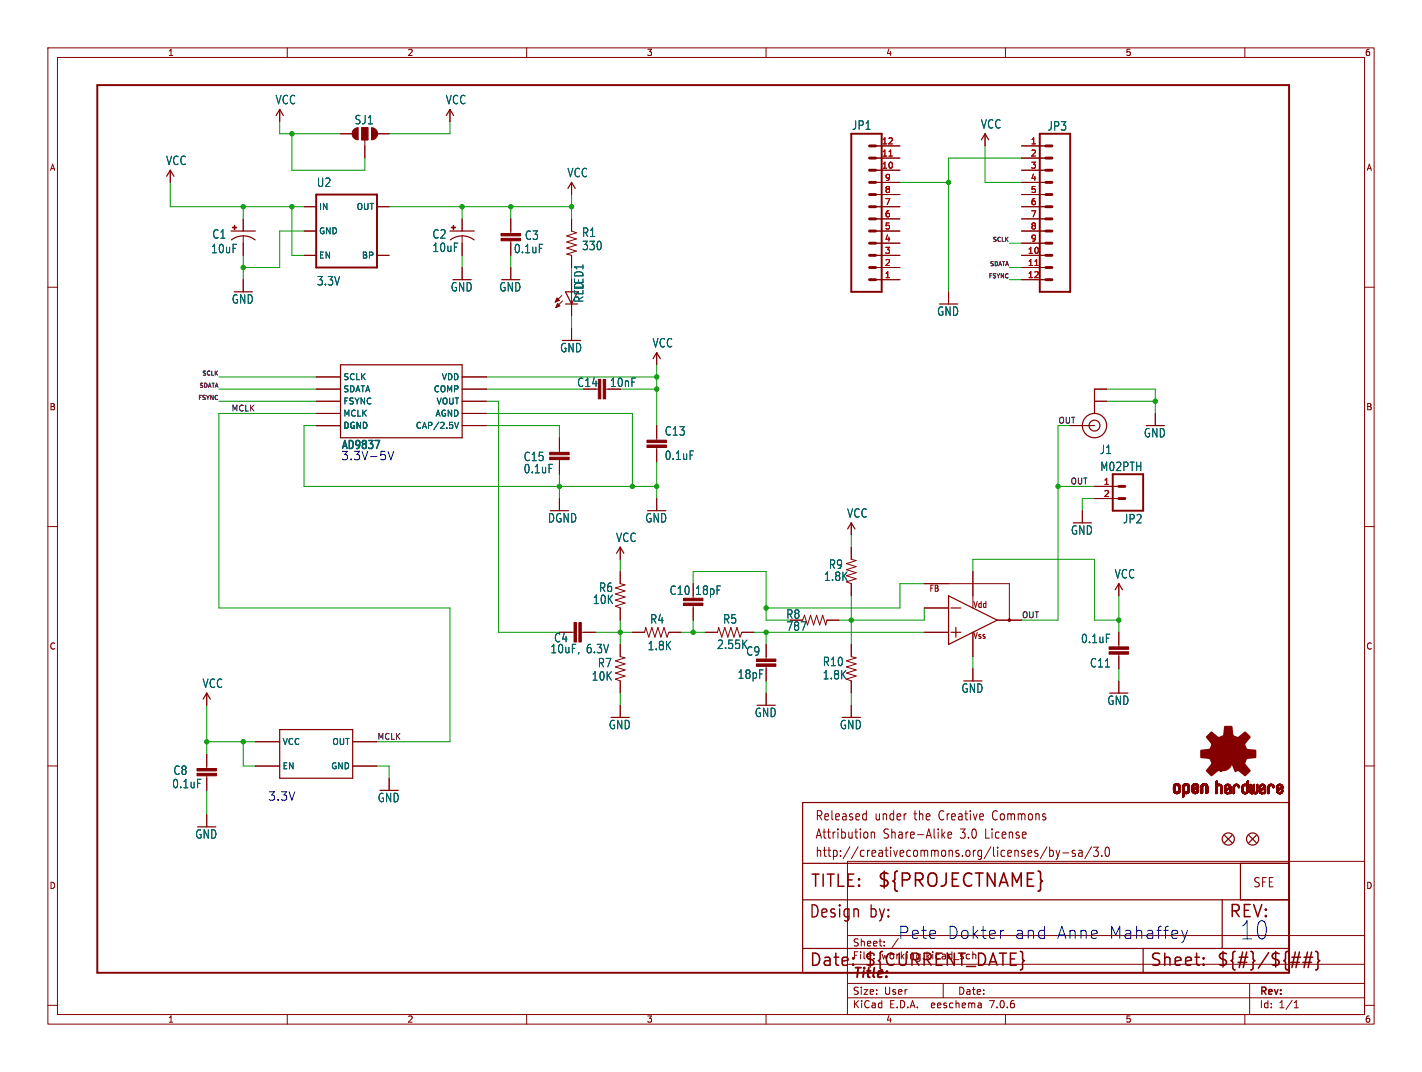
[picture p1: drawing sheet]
<svg xmlns="http://www.w3.org/2000/svg" width="297mm" height="224mm" viewBox="0 0 297 224" stroke-linecap="round" stroke-linejoin="round" font-family="sans-serif">
<defs><g id="words">
<text font-size="5.3" fill="#0000c2" x="258.8" y="196.6">10</text>
<text font-size="3.8" fill="#840000" x="183.1" y="185.7">${PROJECTNAME}</text>
<g font-size="3.5" fill="#840000">
<text x="169.2" y="185.7">TITLE:</text>
<text x="168.9" y="192.1">Design</text>
<text x="181.6" y="192.1">by:</text>
<text x="256.5" y="192.1">REV:</text>
<text x="168.9" y="202.2">Date:</text>
<text x="180.3" y="202.2">${CURRENT_DATE}</text>
<text x="240" y="202.2">Sheet:</text>
<text x="254" y="202.2">${#}/${##}</text>
</g>
<g font-size="3.5" fill="#0000c2">
<text x="187.5" y="196.3">Pete</text>
<text x="197.7" y="196.3">Dokter</text>
<text x="211.7" y="196.3">and</text>
<text x="220.4" y="196.3">Anne</text>
<text x="231.3" y="196.3">Mahaffey</text>
</g>
<text font-size="2.8" fill="#840000" x="178" y="204.8">Title:</text>
<g font-size="2.7" fill="#840000">
<text x="170.2" y="171.7">Released</text>
<text x="182.7" y="171.7">under</text>
<text x="191.1" y="171.7">the</text>
<text x="196.5" y="171.7">Creative</text>
<text x="208" y="171.7">Commons</text>
<text x="170.2" y="175.5">Attribution</text>
<text x="170.2" y="179.3">http://creativecommons.org/licenses/by-sa/3.0</text>
<text x="184.5" y="175.5">Share-Alike</text>
<text x="200.8" y="175.5">3.0</text>
<text x="206.2" y="175.5">License</text>
<text x="261.6" y="185.6">SFE</text>
</g>
<g font-size="2.5" fill="#006464">
<text x="57.5" y="22">VCC</text>
<text x="93" y="22">VCC</text>
<text x="74" y="26.2">SJ1</text>
<text x="177.9" y="27.3">JP1</text>
<text x="204.8" y="27.1">VCC</text>
<text x="218.7" y="27.5">JP3</text>
<text x="34.6" y="34.7">VCC</text>
<text x="66.1" y="39.3">U2</text>
<text x="118.4" y="37.2">VCC</text>
<text x="44" y="53.1">10uF</text>
<text x="44.3" y="50.1">C1</text>
<text x="90.2" y="50.1">C2</text>
<text x="90.2" y="52.8">10uF</text>
<text x="109.5" y="50.3">C3</text>
<text x="121.5" y="49.7">R1</text>
<text x="121.5" y="52.5">330</text>
<text x="66.1" y="59.8">3.3V</text>
<text x="48.3" y="63.6">GND</text>
<text x="94" y="61.1">GND</text>
<text x="104.2" y="61.1">GND</text>
<text x="122.1" y="63.3" transform="rotate(-90 122.1 63.3)">RED</text>
<text x="122.1" y="60.7" transform="rotate(-90 122.1 60.7)">LED1</text>
<text x="195.6" y="66.2">GND</text>
<text x="116.9" y="73.8">GND</text>
<text x="136.2" y="72.8">VCC</text>
<text x="138.7" y="91.2">C13</text>
<text x="229.6" y="95.1">J1</text>
<text x="238.8" y="91.6">GND</text>
<text x="109.3" y="96.5">C15</text>
<text x="109.3" y="99.1">0.1uF</text>
<text x="138.7" y="96.3">0.1uF</text>
<text x="229.7" y="98.6">M02PTH</text>
<text x="114.4" y="109.4">DGND</text>
<text x="128.6" y="113.4">VCC</text>
<text x="134.7" y="109.4">GND</text>
<text x="176.8" y="108.3">VCC</text>
<text x="223.6" y="111.9">GND</text>
<text x="234.4" y="109.5">JP2</text>
<text x="173" y="119">R9</text>
<text x="125" y="123.9">R6</text>
<text x="139.8" y="124.5">C10</text>
<text x="172" y="121.6">1.8K</text>
<text x="232.7" y="121">VCC</text>
<text x="123.8" y="126.4">10K</text>
<text x="135.7" y="130.5">R4</text>
<text x="150.9" y="130.5">R5</text>
<text x="164.1" y="129.5">R8</text>
<text x="114.9" y="136.7">10uF,</text>
<text x="115.6" y="134.4">C4</text>
<text x="122.4" y="136.7">6.3V</text>
<text x="135.2" y="136">1.8K</text>
<text x="149.7" y="135.8">2.55K</text>
<text x="155.8" y="137.2">C9</text>
<text x="225.7" y="134.6">0.1uF</text>
<text x="42.2" y="143.9">VCC</text>
<text x="123.5" y="142.4">10K</text>
<text x="124.8" y="139.6">R7</text>
<text x="154" y="142">18pF</text>
<text x="171.8" y="142.1">1.8K</text>
<text x="171.8" y="139.4">R10</text>
<text x="227.6" y="139.6">C11</text>
<text x="200.7" y="144.9">GND</text>
<text x="231.2" y="147.5">GND</text>
<text x="127.1" y="152.5">GND</text>
<text x="157.5" y="150">GND</text>
<text x="175.3" y="152.5">GND</text>
<text x="35.9" y="164.9">0.1uF</text>
<text x="36.1" y="162.1">C8</text>
<text x="78.8" y="167.8">GND</text>
<text x="40.7" y="175.4">GND</text>
</g>
<g font-size="2.5" fill="#840000">
<text x="107.2" y="53.1">0.1uF</text>
<text x="120.5" y="81">C14</text>
<text x="127.3" y="81">10nF</text>
<text x="145.1" y="124.5">18pF</text>
<text x="164.1" y="132">787</text>
</g>
<g font-size="2.5" fill="#0000c2">
<text x="71.1" y="96.3">3.3V-5V</text>
<text x="55.9" y="167.4">3.3V</text>
</g>
<text font-size="2.3" fill="#006464" x="71.1" y="94.2">AD9837</text>
<g font-size="2.1" fill="#840000">
<text x="178" y="197.9">Sheet:</text>
<text x="178" y="200.6">File:</text>
<text x="184.1" y="200.6">working.kicad_sch</text>
<text x="178" y="208">Size:</text>
<text x="184.7" y="208">User</text>
<text x="200" y="208">Date:</text>
<text x="263" y="208.2">Rev:</text>
<text x="178" y="210.8">KiCad</text>
<text x="185.7" y="210.8">E.D.A.</text>
<text x="194.6" y="210.8">eeschema</text>
<text x="207" y="210.8">7.0.6</text>
<text x="263" y="210.8">Id:</text>
<text x="267.1" y="210.8">1/1</text>
</g>
<g font-size="1.8" fill="#840000">
<text x="35" y="11.9">1</text>
<text x="85" y="11.9">2</text>
<text x="135" y="11.9">3</text>
<text x="185" y="11.9">4</text>
<text x="235" y="11.9">5</text>
<text x="285" y="11.9">6</text>
<text x="10.3" y="35.9">A</text>
<text x="285.3" y="35.9">A</text>
<text x="10.3" y="85.9">B</text>
<text x="285.3" y="85.9">B</text>
<text x="194" y="123.8">FB</text>
<text x="203.2" y="127.2">Vdd</text>
<text x="10.3" y="135.9">C</text>
<text x="203.2" y="133.6">Vss</text>
<text x="285.3" y="135.9">C</text>
<text x="10.3" y="185.9">D</text>
<text x="285.3" y="185.9">D</text>
<text x="35" y="213.8">1</text>
<text x="85" y="213.8">2</text>
<text x="135" y="213.8">3</text>
<text x="185" y="213.8">4</text>
<text x="235" y="213.8">5</text>
<text x="285" y="213.8">6</text>
</g>
<g font-size="1.8" fill="#a90000">
<text x="184.1" y="35.3">10</text>
<text x="184.1" y="32.8">11</text>
<text x="184.1" y="30.2">12</text>
<text x="215.2" y="30.2">1</text>
<text x="215.2" y="32.8">2</text>
<text x="215.2" y="35.3">3</text>
<text x="184.7" y="40.4">8</text>
<text x="184.7" y="37.8">9</text>
<text x="215.2" y="37.8">4</text>
<text x="215.2" y="40.4">5</text>
<text x="184.7" y="45.5">6</text>
<text x="184.7" y="42.9">7</text>
<text x="215.2" y="42.9">6</text>
<text x="215.2" y="45.5">7</text>
<text x="184.7" y="53.1">3</text>
<text x="184.7" y="50.5">4</text>
<text x="184.7" y="48">5</text>
<text x="214.6" y="53.1">10</text>
<text x="215.2" y="48">8</text>
<text x="215.2" y="50.5">9</text>
<text x="184.7" y="58.2">1</text>
<text x="184.7" y="55.6">2</text>
<text x="214.6" y="55.6">11</text>
<text x="214.6" y="58.2">12</text>
<text x="230.4" y="101.3">1</text>
<text x="230.4" y="103.9">2</text>
</g>
<g font-size="1.8" fill="#006464">
<text x="66.5" y="44">IN</text>
<text x="74.4" y="44">OUT</text>
<text x="66.5" y="49.1">GND</text>
<text x="66.5" y="54.2">EN</text>
<text x="75.5" y="54.2">BP</text>
<text x="71.6" y="82.1">SDATA</text>
<text x="71.6" y="79.6">SCLK</text>
<text x="90.5" y="82.1">COMP</text>
<text x="92.2" y="79.6">VDD</text>
<text x="71.6" y="89.8">DGND</text>
<text x="71.6" y="87.2">MCLK</text>
<text x="71.6" y="84.7">FSYNC</text>
<text x="86.7" y="89.8">CAP/2.5V</text>
<text x="90.8" y="87.2">AGND</text>
<text x="91.1" y="84.7">VOUT</text>
<text x="58.9" y="155.8">VCC</text>
<text x="69.3" y="155.8">OUT</text>
<text x="58.9" y="160.9">EN</text>
<text x="69.1" y="160.9">GND</text>
</g>
<g font-size="1.7" fill="#0f0f0f">
<text x="48.3" y="86">MCLK</text>
<text x="223.5" y="101.3">OUT</text>
<text x="213.4" y="129.2">OUT</text>
<text x="78.7" y="154.6">MCLK</text>
</g>
<text font-size="1.7" fill="#009600" x="221" y="88.6">OUT</text>
<g font-size="1.2" fill="#0f0f0f">
<text x="207.2" y="50.6">SCLK</text>
<text x="206.3" y="58.2">FSYNC</text>
<text x="206.6" y="55.6">SDATA</text>
<text x="41.2" y="83.6">FSYNC</text>
<text x="41.5" y="81">SDATA</text>
<text x="42.1" y="78.5">SCLK</text>
</g>
</g></defs>
<g fill="none" stroke="#840000" stroke-width=".21">
<path d="M10 10h277v203.9h-277zM12 12h273v199.9h-273zM60 10v2M110 10v2M160 10v2M210 10v2M260 10v2M35.6 35.6v2.5M58.4 22.9v2.5M71.1 27.9h2.6M75.6 26.7v2.5h1.2v-2.5M76.2 29.2v3.8"/>
<path d="M78.7 27.9h2.6M94 22.9v2.5M119.4 38.1v2.5M182.9 35.6h5.1M182.9 33h5.1M182.9 30.5h5.1M182.9 38.1h5.1M205.7 27.9v2.6M213.4 35.6h5M213.4 33h5M213.4 30.5h5M213.4 38.1h5"/>
<path d="M10 60h2M50.8 45.7v2.6M50.8 49.3v4M50.8 58.4v2.6M63.5 43.2h2.5M63.5 48.3h2.5M63.5 53.3h2.5M78.7 43.2h2.6M78.7 53.3h2.6M96.5 45.7v2.6M96.5 49.3v4M96.5 55.9v2.5"/>
<path d="M106.7 45.7v3.1M106.7 50.3v.5M106.7 55.9v2.5M119.4 45.7v2.6l1 .3-2 .7 2 .6-2 .6 2 .7-2 .6 2 .7-2 .6 1 .2v2.6M119.4 58.4v7.6M182.9 43.2h5.1M182.9 48.3h5.1M182.9 53.3h5.1M182.9 58.4h5.1M182.9 55.9h5.1M182.9 50.8h5.1M182.9 45.7h5.1"/>
<path d="M182.9 40.6h5.1M213.4 43.2h5M213.4 48.3h5M213.4 53.3h5M213.4 58.4h5M213.4 55.9h5M213.4 50.8h5M213.4 45.7h5M213.4 40.6h5M285 60h2M66 78.7h5.1M96.5 78.7h5.1"/>
<path d="M117.3 61.7l-1.3 1.4M117.5 62.9l-1.4 1.4M119.4 68.6v2.5M137.2 73.7v2.5M198.1 61v2.5M66 88.9h5.1M66 81.3h5.1M66 83.8h5.1M66 86.4h5.1M96.5 88.9h5.1M96.5 81.3h5.1M96.5 83.8h5.1"/>
<path d="M96.5 86.4h5.1M116.8 91.4v3.1M116.8 96v3.1M126.5 81.3h.5M137.2 88.9v3M137.2 93.5v3M223.5 88.9h5.1M228.6 81.3h2.5M228.6 83.8h2.5M241.3 86.4v2.5M10 110h2M116.8 104.1v2.6"/>
<path d="M129.5 114.3v2.5M129.5 119.4v2.5l1.1 .3-2.1 .6 2.1 .6-2.1 .7 2.1 .6-2.1 .6 2.1 .7-2.1 .6 1 .4v2.5M137.2 104.1v2.6M177.8 114.3v2.5l1 .3-2 .6 2 .7-2 .6 2 .6-2 .7 2 .6-2 .6 1 .4v2.6M177.8 109.2v2.6M203.2 119.4v7.6M226.1 106.7v2.5M228.6 101.6h5.1M228.6 104.1h5.1M285 110h2M116.8 132.1h3.1M121.4 132.1h3.1"/>
<path d="M129.5 134.6v2.6l1.1 .2-2.1 .6 2.1 .7-2.1 .6 2.1 .7-2.1 .6 2.1 .6-2.1 .7 1 .3v2.6M132.1 132.1h2.5l.3-1 .6 2 .6-2 .7 2 .6-2 .6 2 .7-2 .6 2 .4-1h2.5M144.8 126.5v3M147.3 132.1h2.6l.2-1 .6 2 .7-2 .6 2 .7-2 .6 2 .6-2 .7 2 .3-1h2.6M160 134.6v3.1M160 139.2v3M167.6 129.5l.4-1 .7 2.1 .6-2.1 .6 2.1 .7-2.1 .6 2.1 .6-2.1 .7 2.1 .2-1.1h2.6M177.8 134.6v2.6l1 .2-2 .6 2 .7-2 .6 2 .7-2 .6 2 .6-2 .7 1 .3v2.6M193 132.1h5.1M193 121.9h17.8v7.6M193 127h5.1M203.2 132.1v5.1"/>
<path d="M203.2 139.7v2.5M208.3 129.5h5.1M233.7 121.9v2.6M233.7 132.1v3M233.7 136.7v3M10 160h2M43.2 144.8v2.5M43.2 157.5v3M53.3 154.9h5.1M73.7 154.9h5M129.5 147.3v2.6M160 144.8v2.5"/>
<path d="M177.8 147.3v2.6M233.7 142.2v2.6M285 160h2M43.2 162.1v3M43.2 170.2v2.5M53.3 160h5.1M73.7 160h5M81.3 162.6v2.5M177 179.9h108v32h-108zM180.5 170l.4 .1M180.9 169.3v2M180.9 171.2l-.4 .1"/>
<path d="M181.2 174v.9M182 173.8v1.3M182 174l.2-.2 .4 .1 .1 1.2M196.9 174.4l.5 .7M197.4 173.8l-.7 .7M198 174.4l.8-.1-.1-.4-.5-.1-.2 .3 .1 .9h.6M218.7 176.9l-1.4 2.5M219.2 177v1.9M219.2 177.7l.5-.1 .3 .4-.1 .8h-.7M220.6 177.6l.4 1.3M221 178.9l-.2 .5-.2 .1M221.3 177.6l-.3 1.3"/>
<path d="M222 178.2h1.2M224.5 177.7l-.3-.1-.3 .3 .1 .3 .5 .1v.5h-.6M225.3 177.7h.7v1.2M226 178.1l-.5 .1a.4 .4 0 0 0-.3 .3 .4 .4 0 0 0 .3 .4l.5-.1M228 176.9l-1.4 2.5M228.4 177h1l-.6 .7 .5 .2v.8l-.2 .2h-.5l-.2-.2M230.1 178.7v.2M231 177.1l.3-.1a1.34 1.34 0 0 1 0 1.9h-.1a1.44 1.44 0 0 1-.2-1.8zM177 195.4h108M184.7 197.5v.1M184.7 196.7v.1M187.6 196l-1.3 2"/>
<path d="M10 210h2M60 211.9v2M110 211.9v2M160 211.9v2M177 208.4h108M177 205.4h108M177 201.4h108M197 205.4v3M204.9 209.6l.1 .9M205 210.4l-.2 .1M205 209.9h-.2M210 211.9v2"/>
<path d="M260 211.9v2M261 205.4v6.5M270.3 210.5h.9M270.3 209.4l.4-.4v1.5M285 210h2"/>
</g>
<g fill="#840000" stroke="#840000" stroke-width=".21">
<path d="M120.9 130h.5v4.1h-.5z"/>
<path d="M119.9 130h.5v4.1h-.5z"/>
<path d="M48.5 47.5h.9v.1h-.9z"/>
<path d="M48.9 47.1h.2v.9h-.2z"/>
<path d="M77.6 26.7a1.27 1.27 0 0 1 1.3 1.2 1.27 1.27 0 0 1-1.3 1.3z"/>
<path d="M75.6 26.7h1.2v2.5h-1.2z"/>
<path d="M73.9 27l.9-.3v2.5a1.27 1.27 0 0 1-1.2-.8 1.27 1.27 0 0 1 .3-1.4z"/>
<path d="M158 137.7h4.1v.5h-4.1z"/>
<path d="M158 138.7h4.1v.5h-4.1z"/>
<path d="M245.1 165.1h.4z"/>
<path d="M245.1 165l.4 .1z"/>
<path d="M245.1 165h.4z"/>
<path d="M245.1 164.9l.4 .1z"/>
<path d="M245.1 164.9h.4z"/>
<path d="M245.1 164.8l.4 .1z"/>
<path d="M245.1 164.8h.4z"/>
<path d="M245.1 164.7l.4 .1z"/>
<path d="M245.1 164.7h.4z"/>
<path d="M245.1 164.6l.4 .1z"/>
<path d="M245.1 164.6h.4z"/>
<path d="M245.1 164.5l.4 .1z"/>
<path d="M245.1 164.5h.4z"/>
<path d="M245.1 164.4l.4 .1z"/>
<path d="M245.1 164.4h.4z"/>
<path d="M245.1 164.3l.4 .1z"/>
<path d="M245.1 165.2h.4z"/>
<path d="M245.1 165.1l.4 .1z"/>
<path d="M245.1 164.3h.4z"/>
<path d="M245.1 165.3h.5z"/>
<path d="M245.1 165.3h.4z"/>
<path d="M245.1 165.2l.4 .1z"/>
<path d="M245.1 164.2l.4 .1z"/>
<path d="M245.1 164.2h.4z"/>
<path d="M245.1 164.2h.5z"/>
<path d="M245.1 164.1l.5 .1z"/>
<path d="M245.1 164.1h.5z"/>
<path d="M245.1 165.4h.6z"/>
<path d="M245.1 165.3l.5 .1z"/>
<path d="M245.1 164.1h.6z"/>
<path d="M245.2 165.4h.5z"/>
<path d="M245.2 164.1h.5z"/>
<path d="M245.2 165.4h1.3z"/>
<path d="M245.2 165.4h.6z"/>
<path d="M245.2 164l1.2 .1z"/>
<path d="M245.2 165.4h1.2z"/>
<path d="M245.2 164h1.2z"/>
<path d="M245.2 165.5h1.2z"/>
<path d="M245.2 165.4l1.2 .1z"/>
<path d="M245.2 163.9l1.2 .1z"/>
<path d="M245.2 163.9h1.2z"/>
<path d="M245.3 165.5l1.1 .1z"/>
<path d="M245.3 165.6h1.1z"/>
<path d="M245.3 163.9h1.1z"/>
<path d="M245.3 165.6h1z"/>
<path d="M245.3 163.9h1z"/>
<path d="M245.3 163.8l1 .1z"/>
<path d="M245.3 163.8h1z"/>
<path d="M245.4 165.6l.9 .1z"/>
<path d="M245.4 163.8h.9z"/>
<path d="M245.4 165.7h.8z"/>
<path d="M245.4 163.8h.8z"/>
<path d="M245.4 163.7l.8 .1z"/>
<path d="M245.5 163.7h.7z"/>
<path d="M245.5 165.7h.7z"/>
<path d="M245.5 165.7h.6z"/>
<path d="M245.5 163.7h.6z"/>
<path d="M245.5 165.7l.6 .1z"/>
<path d="M245.6 163.7h.4z"/>
<path d="M245.6 165.8h.4z"/>
<path d="M245.7 163.7h.3z"/>
<path d="M245.7 165.8h.2z"/>
<path d="M245.7 163.7h.2z"/>
<path d="M245.9 164.1h.6z"/>
<path d="M245.9 165.4h.6z"/>
<path d="M246 165.4h.5z"/>
<path d="M246 164.1h.5z"/>
<path d="M246 165.3l.5 .1z"/>
<path d="M246 165.3h.5z"/>
<path d="M246 164.1l.5 .1z"/>
<path d="M246.1 165.3h.4z"/>
<path d="M246.1 164.2h.4z"/>
<path d="M246.1 165.2l.4 .1z"/>
<path d="M246.1 165.2h.4z"/>
<path d="M246.1 164.3h.4z"/>
<path d="M246.1 164.2l.4 .1z"/>
<path d="M246.1 165.1l.4 .1z"/>
<path d="M246.1 165.1h.4z"/>
<path d="M246.1 165l.4 .1z"/>
<path d="M246.1 165h.4z"/>
<path d="M246.1 164.9l.4 .1z"/>
<path d="M246.1 164.9h.4z"/>
<path d="M246.1 164.8l.4 .1z"/>
<path d="M246.1 164.8h.4z"/>
<path d="M246.1 164.7l.4 .1z"/>
<path d="M246.1 164.7h.4z"/>
<path d="M246.1 164.6l.4 .1z"/>
<path d="M246.1 164.6h.4z"/>
<path d="M246.1 164.5l.4 .1z"/>
<path d="M246.1 164.5h.4z"/>
<path d="M246.1 164.4l.4 .1z"/>
<path d="M246.1 164.4h.4z"/>
<path d="M246.1 164.3l.4 .1z"/>
<path d="M247 166.4h.2z"/>
<path d="M247 166.4h.3z"/>
<path d="M247 166.4h.4z"/>
<path d="M247 166.3l.4 .1z"/>
<path d="M247 166.3h.4z"/>
<path d="M247 166.2l.4 .1z"/>
<path d="M247 166.2h.4z"/>
<path d="M247 166.1l.4 .1z"/>
<path d="M247 166.1h.4z"/>
<path d="M247 166l.4 .1z"/>
<path d="M247 166h.4z"/>
<path d="M247 165.9l.4 .1z"/>
<path d="M247 165.9h.4z"/>
<path d="M247 165.8l.4 .1z"/>
<path d="M247 165.8h.4z"/>
<path d="M247 165.7l.4 .1z"/>
<path d="M247 165.7h1z"/>
<path d="M247 165.7h1.1z"/>
<path d="M247 165.7h1.2z"/>
<path d="M247 165.6l1.2 .1z"/>
<path d="M247 165.6h1.2z"/>
<path d="M247 165.6h1.3z"/>
<path d="M247 165.5l1.3 .1z"/>
<path d="M247 165.5h1.3z"/>
<path d="M247 165.4l1.3 .1z"/>
<path d="M247 165.4h1.4z"/>
<path d="M247 165.4h.7z"/>
<path d="M247 165.4h.6z"/>
<path d="M247 165.3l.6 .1z"/>
<path d="M247 165.3h.5z"/>
<path d="M247 165.2l.5 .1z"/>
<path d="M247 165.2h.4z"/>
<path d="M247 165.1l.4 .1z"/>
<path d="M247 165.1h.4z"/>
<path d="M247 165l.4 .1z"/>
<path d="M247 165h.4z"/>
<path d="M247 164.9l.4 .1z"/>
<path d="M247 164.9h.4z"/>
<path d="M247 164.8l.4 .1z"/>
<path d="M247 164.8h.4z"/>
<path d="M247 164.7l.4 .1z"/>
<path d="M247 164.7h.4z"/>
<path d="M247 164.6l.4 .1z"/>
<path d="M247 164.6h.4z"/>
<path d="M247 164.5l.4 .1z"/>
<path d="M247 164.5h.4z"/>
<path d="M247 164.4l.4 .1z"/>
<path d="M247 164.4h.4z"/>
<path d="M247 164.3l.4 .1z"/>
<path d="M247 164.3h.4z"/>
<path d="M247 164.2l.4 .1z"/>
<path d="M247 166.5h.2z"/>
<path d="M247 166.4l.2 .1z"/>
<path d="M247 164.2h.4z"/>
<path d="M247 164.2h.5z"/>
<path d="M247 166.5h.1z"/>
<path d="M247 164.1l.5 .1z"/>
<path d="M247 164.1h.5z"/>
<path d="M247 164.1h.6z"/>
<path d="M247.1 164.1h.5z"/>
<path d="M247.1 164l1.3 .1z"/>
<path d="M247.1 164h1.3z"/>
<path d="M247.1 164h1.2z"/>
<path d="M247.1 163.9l1.2 .1z"/>
<path d="M247.1 163.9h1.2z"/>
<path d="M247.2 163.9h1.1z"/>
<path d="M247.2 163.9h1z"/>
<path d="M247.2 163.8l1 .1z"/>
<path d="M247.2 163.8h1z"/>
<path d="M247.3 163.8h.9z"/>
<path d="M247.3 163.8h.8z"/>
<path d="M247.4 163.8h.7z"/>
<path d="M247.4 163.7l.7 .1z"/>
<path d="M247.4 163.7h.7z"/>
<path d="M247.4 163.7h.6z"/>
<path d="M247.5 165.7l.5 .1z"/>
<path d="M247.5 163.7h.5z"/>
<path d="M247.5 165.8h.4z"/>
<path d="M247.5 163.7h.4z"/>
<path d="M247.6 165.8h.3z"/>
<path d="M247.6 163.7h.3z"/>
<path d="M247.6 163.7h.2z"/>
<path d="M247.6 165.8h.2z"/>
<path d="M247.8 164.1h.6z"/>
<path d="M247.8 165.4h.6z"/>
<path d="M247.9 165.4h.5z"/>
<path d="M247.9 164.1h.5z"/>
<path d="M247.9 165.3l.5 .1z"/>
<path d="M247.9 165.3h.5z"/>
<path d="M248 165.3h.4z"/>
<path d="M248 164.1l.4 .1z"/>
<path d="M248 164.2h.4z"/>
<path d="M248 165.2l.4 .1z"/>
<path d="M248 165.2h.4z"/>
<path d="M248 165.2h.5z"/>
<path d="M248 164.3h.5z"/>
<path d="M248 164.2l.4 .1z"/>
<path d="M248.1 165.2h.4z"/>
<path d="M248.1 164.3h.4z"/>
<path d="M248.1 165.1l.4 .1z"/>
<path d="M248.1 165.1h.4z"/>
<path d="M248.1 164.4h.4z"/>
<path d="M248.1 164.3l.4 .1z"/>
<path d="M248.1 165l.4 .1z"/>
<path d="M248.1 165h.4z"/>
<path d="M248.1 164.9l.4 .1z"/>
<path d="M248.1 164.9h.4z"/>
<path d="M248.1 164.8l.4 .1z"/>
<path d="M248.1 164.8h.4z"/>
<path d="M248.1 164.7l.4 .1z"/>
<path d="M248.1 164.7h.4z"/>
<path d="M248.1 164.6l.4 .1z"/>
<path d="M248.1 164.6h.4z"/>
<path d="M248.1 164.5l.4 .1z"/>
<path d="M248.1 164.5h.4z"/>
<path d="M248.1 164.4l.4 .1z"/>
<path d="M248.9 165.2h.4z"/>
<path d="M248.9 165.1l.4 .1z"/>
<path d="M248.9 165.1h.4z"/>
<path d="M248.9 165.1h.5z"/>
<path d="M248.9 165l.5 .1z"/>
<path d="M248.9 165h.5z"/>
<path d="M248.9 165h.6z"/>
<path d="M248.9 165h.7z"/>
<path d="M248.9 164.9l.7 .1z"/>
<path d="M248.9 164.9h.7z"/>
<path d="M248.9 164.9h.8z"/>
<path d="M248.9 164.9h.9z"/>
<path d="M248.9 164.8l.9 .1z"/>
<path d="M248.9 164.8h.9z"/>
<path d="M248.9 164.8h1z"/>
<path d="M248.9 164.8h1.1z"/>
<path d="M248.9 164.7l1.1 .1z"/>
<path d="M248.9 164.7h1.2z"/>
<path d="M248.9 164.7h1.3z"/>
<path d="M248.9 164.6l1.3 .1z"/>
<path d="M248.9 164.6h1.4z"/>
<path d="M248.9 164.6h.4z"/>
<path d="M248.9 164.5l.4 .1z"/>
<path d="M248.9 164.5h.4z"/>
<path d="M248.9 164.4l.4 .1z"/>
<path d="M248.9 164.4h.4z"/>
<path d="M248.9 164.3l.4 .1z"/>
<path d="M248.9 164.3h.4z"/>
<path d="M248.9 164.2l.4 .1z"/>
<path d="M248.9 165.3h.5z"/>
<path d="M248.9 165.2l.4 .1z"/>
<path d="M248.9 164.2h.4z"/>
<path d="M248.9 164.2h.5z"/>
<path d="M248.9 164.1l.5 .1z"/>
<path d="M248.9 164.1h.5z"/>
<path d="M249 165.3l.5 .1z"/>
<path d="M249 164.1h.4z"/>
<path d="M249 164.1h.5z"/>
<path d="M249 165.4h.5z"/>
<path d="M249 165.4h1.3z"/>
<path d="M249 165.4h.6z"/>
<path d="M249 164.1h.6z"/>
<path d="M249 164l1.3 .1z"/>
<path d="M249 164h1.3z"/>
<path d="M249 165.5h1.2z"/>
<path d="M249 165.4l1.2 .1z"/>
<path d="M249 164h1.2z"/>
<path d="M249.1 165.5h1.1z"/>
<path d="M249.1 164h1.1z"/>
<path d="M249.1 163.9l1.1 .1z"/>
<path d="M249.1 165.5l1.1 .1z"/>
<path d="M249.1 163.9h1.1z"/>
<path d="M249.1 165.6h1.1z"/>
<path d="M249.1 165.6h1z"/>
<path d="M249.1 163.9h1z"/>
<path d="M249.2 165.6h.9z"/>
<path d="M249.2 163.8l.9 .1z"/>
<path d="M249.2 163.8h.9z"/>
<path d="M249.2 165.6l.9 .1z"/>
<path d="M249.2 165.7h.9z"/>
<path d="M249.2 165.7h.8z"/>
<path d="M249.2 163.8h.8z"/>
<path d="M249.3 165.7h.7z"/>
<path d="M249.3 163.8h.7z"/>
<path d="M249.3 163.7l.7 .1z"/>
<path d="M249.3 163.7h.7z"/>
<path d="M249.3 163.7h.6z"/>
<path d="M249.3 165.7h.6z"/>
<path d="M249.4 163.7h.5z"/>
<path d="M249.4 165.7l.5 .1z"/>
<path d="M249.4 164.6h.9z"/>
<path d="M249.4 163.7h.4z"/>
<path d="M249.4 165.8h.4z"/>
<path d="M249.5 163.7h.3z"/>
<path d="M249.5 165.8h.3z"/>
<path d="M249.5 164.6h.8z"/>
<path d="M249.5 165.8h.2z"/>
<path d="M249.5 164.5l.8 .1z"/>
<path d="M249.5 163.7h.2z"/>
<path d="M249.5 164.5h.8z"/>
<path d="M249.6 164.5h.7z"/>
<path d="M249.7 164.5h.6z"/>
<path d="M249.7 164.1h.6z"/>
<path d="M249.7 165.4h.6z"/>
<path d="M249.8 165.4h.5z"/>
<path d="M249.8 164.4l.5 .1z"/>
<path d="M249.8 164.4h.5z"/>
<path d="M249.8 164.1h.5z"/>
<path d="M249.8 165.3l.5 .1z"/>
<path d="M249.8 165.3h.5z"/>
<path d="M249.9 165.3h.4z"/>
<path d="M249.9 164.1l.4 .1z"/>
<path d="M249.9 164.4h.4z"/>
<path d="M249.9 164.2h.4z"/>
<path d="M249.9 165.2l.4 .1z"/>
<path d="M249.9 165.2h.4z"/>
<path d="M249.9 164.3l.4 .1z"/>
<path d="M249.9 164.3h.4z"/>
<path d="M249.9 164.2l.4 .1z"/>
<path d="M250 165.2h.3z"/>
<path d="M250 165.1l.3 .1z"/>
<path d="M250 165.1h.3z"/>
<path d="M250 165l.3 .1z"/>
<path d="M250 165h.3z"/>
<path d="M250.1 165h.2z"/>
<path d="M250.1 164.9l.2 .1z"/>
<path d="M250.1 164.9h.2z"/>
<path d="M250.2 164.9h.1z"/>
<path d="M250.8 165.7h.3z"/>
<path d="M250.8 165.7h.4z"/>
<path d="M250.8 165.6l.4 .1z"/>
<path d="M250.8 165.6h.4z"/>
<path d="M250.8 165.5l.4 .1z"/>
<path d="M250.8 165.5h.4z"/>
<path d="M250.8 165.4l.4 .1z"/>
<path d="M250.8 165.4h.4z"/>
<path d="M250.8 165.3l.4 .1z"/>
<path d="M250.8 165.3h.4z"/>
<path d="M250.8 165.2l.4 .1z"/>
<path d="M250.8 165.2h.4z"/>
<path d="M250.8 165.1l.4 .1z"/>
<path d="M250.8 165.1h.4z"/>
<path d="M250.8 165l.4 .1z"/>
<path d="M250.8 165h.4z"/>
<path d="M250.8 164.9l.4 .1z"/>
<path d="M250.8 164.9h.4z"/>
<path d="M250.8 164.8l.4 .1z"/>
<path d="M250.8 164.8h.4z"/>
<path d="M250.8 164.7l.4 .1z"/>
<path d="M250.8 164.7h.4z"/>
<path d="M250.8 164.6l.4 .1z"/>
<path d="M250.8 164.6h.4z"/>
<path d="M250.8 164.5l.4 .1z"/>
<path d="M250.8 164.5h.4z"/>
<path d="M250.8 164.4l.4 .1z"/>
<path d="M250.8 164.4h.4z"/>
<path d="M250.8 164.3l.4 .1z"/>
<path d="M250.8 164.3h.4z"/>
<path d="M250.8 165.7h.2z"/>
<path d="M250.8 164.2l.5 .1z"/>
<path d="M250.8 165.7l.2 .1z"/>
<path d="M250.8 164.2h.5z"/>
<path d="M250.9 164.2h.4z"/>
<path d="M250.9 164.1l.4 .1z"/>
<path d="M250.9 164.1h.4z"/>
<path d="M250.9 164.1h.5z"/>
<path d="M250.9 164.1h.6z"/>
<path d="M250.9 164l1.3 .1z"/>
<path d="M250.9 164h1.3z"/>
<path d="M250.9 164h1.2z"/>
<path d="M251 164h1.1z"/>
<path d="M251 163.9l1.1 .1z"/>
<path d="M251 163.9h1.1z"/>
<path d="M251 163.8l1.1 .1z"/>
<path d="M251.1 163.8h.9z"/>
<path d="M251.1 163.8h.8z"/>
<path d="M251.2 163.8h.7z"/>
<path d="M251.2 163.7l.7 .1z"/>
<path d="M251.2 163.7h.7z"/>
<path d="M251.2 163.7h.6z"/>
<path d="M251.3 163.7h.5z"/>
<path d="M251.4 163.7h.3z"/>
<path d="M251.5 163.7h.2z"/>
<path d="M251.6 164.1h.6z"/>
<path d="M251.7 164.1h.5z"/>
<path d="M251.8 164.1h.4z"/>
<path d="M251.8 164.1l.4 .1z"/>
<path d="M251.8 164.2h.4z"/>
<path d="M251.8 164.2h.5z"/>
<path d="M251.9 164.2l.4 .1z"/>
<path d="M251.9 164.3h.4z"/>
<path d="M251.9 165.7h.3z"/>
<path d="M251.9 165.7h.4z"/>
<path d="M251.9 165.6l.4 .1z"/>
<path d="M251.9 165.6h.4z"/>
<path d="M251.9 165.5l.4 .1z"/>
<path d="M251.9 165.5h.4z"/>
<path d="M251.9 165.4l.4 .1z"/>
<path d="M251.9 165.4h.4z"/>
<path d="M251.9 165.3l.4 .1z"/>
<path d="M251.9 165.3h.4z"/>
<path d="M251.9 165.2l.4 .1z"/>
<path d="M251.9 165.2h.4z"/>
<path d="M251.9 165.1l.4 .1z"/>
<path d="M251.9 165.1h.4z"/>
<path d="M251.9 165l.4 .1z"/>
<path d="M251.9 165h.4z"/>
<path d="M251.9 164.9l.4 .1z"/>
<path d="M251.9 164.9h.4z"/>
<path d="M251.9 164.8l.4 .1z"/>
<path d="M251.9 164.8h.4z"/>
<path d="M251.9 164.7l.4 .1z"/>
<path d="M251.9 164.7h.4z"/>
<path d="M251.9 164.6l.4 .1z"/>
<path d="M251.9 164.6h.4z"/>
<path d="M251.9 164.5l.4 .1z"/>
<path d="M251.9 164.5h.4z"/>
<path d="M251.9 164.4l.4 .1z"/>
<path d="M251.9 164.4h.4z"/>
<path d="M251.9 164.3l.4 .1z"/>
<path d="M251.9 165.7h.2z"/>
<path d="M251.9 165.7l.2 .1z"/>
<path d="M253.9 165.8h.2z"/>
<path d="M253.9 165.7l.2 .1z"/>
<path d="M253.9 163.3h.3z"/>
<path d="M253.9 165.7h.3z"/>
<path d="M253.9 165.6l.3 .1z"/>
<path d="M253.9 165.6h.3z"/>
<path d="M253.9 165.5l.3 .1z"/>
<path d="M253.9 165.5h.3z"/>
<path d="M253.9 165.4l.3 .1z"/>
<path d="M253.9 165.4h.3z"/>
<path d="M253.9 165.3l.3 .1z"/>
<path d="M253.9 165.3h.3z"/>
<path d="M253.9 165.2l.3 .1z"/>
<path d="M253.9 165.2h.3z"/>
<path d="M253.9 165.1l.3 .1z"/>
<path d="M253.9 165.1h.3z"/>
<path d="M253.9 165l.3 .1z"/>
<path d="M253.9 165h.3z"/>
<path d="M253.9 164.9l.3 .1z"/>
<path d="M253.9 164.9h.3z"/>
<path d="M253.9 164.8l.3 .1z"/>
<path d="M253.9 164.8h.3z"/>
<path d="M253.9 164.7l.3 .1z"/>
<path d="M253.9 164.7h.3z"/>
<path d="M253.9 164.6l.3 .1z"/>
<path d="M253.9 164.6h.3z"/>
<path d="M253.9 164.5l.3 .1z"/>
<path d="M253.9 164.5h.3z"/>
<path d="M253.9 164.4l.3 .1z"/>
<path d="M253.9 164.4h.3z"/>
<path d="M253.9 164.3l.3 .1z"/>
<path d="M253.9 164.3h.3z"/>
<path d="M253.9 164.3h.4z"/>
<path d="M253.9 164.2l.4 .1z"/>
<path d="M253.9 164.2h.4z"/>
<path d="M253.9 164.2h.5z"/>
<path d="M253.9 164.1l.5 .1z"/>
<path d="M253.9 164.1h.5z"/>
<path d="M253.9 164.1h.6z"/>
<path d="M253.9 164.1h.7z"/>
<path d="M253.9 164.1h1.3z"/>
<path d="M253.9 164.1h1.2z"/>
<path d="M253.9 164l1.2 .1z"/>
<path d="M253.9 164h1.2z"/>
<path d="M253.9 164h1.1z"/>
<path d="M253.9 163.9l1.1 .1z"/>
<path d="M253.9 163.9h1.1z"/>
<path d="M253.9 163.9h1z"/>
<path d="M253.9 163.9h.3z"/>
<path d="M253.9 163.8l.3 .1z"/>
<path d="M253.9 163.8h.3z"/>
<path d="M253.9 163.7l.3 .1z"/>
<path d="M253.9 163.7h.3z"/>
<path d="M253.9 163.6l.3 .1z"/>
<path d="M253.9 163.6h.3z"/>
<path d="M253.9 163.5l.3 .1z"/>
<path d="M253.9 163.5h.3z"/>
<path d="M253.9 163.4l.3 .1z"/>
<path d="M253.9 163.4h.3z"/>
<path d="M253.9 163.3l.3 .1z"/>
<path d="M253.9 163.2l.3 .1z"/>
<path d="M254 163.2h.2z"/>
<path d="M254.1 163.1l.1 .1z"/>
<path d="M254.3 163.9h.6z"/>
<path d="M254.4 163.8l.5 .1z"/>
<path d="M254.4 163.8h.5z"/>
<path d="M254.4 163.8h.4z"/>
<path d="M254.7 164.1h.5z"/>
<path d="M254.8 164.1h.4z"/>
<path d="M254.8 164.1l.4 .1z"/>
<path d="M254.8 164.2h.4z"/>
<path d="M254.9 164.2h.3z"/>
<path d="M254.9 164.2h.4z"/>
<path d="M254.9 164.3h.4z"/>
<path d="M254.9 164.2l.4 .1z"/>
<path d="M255 164.3h.3z"/>
<path d="M255 164.4h.3z"/>
<path d="M255 164.3l.3 .1z"/>
<path d="M255 164.5h.3z"/>
<path d="M255 164.4l.3 .1z"/>
<path d="M255 165.8h.1z"/>
<path d="M255 165.8h.2z"/>
<path d="M255 165.7l.2 .1z"/>
<path d="M255 165.7h.2z"/>
<path d="M255 165.7h.3z"/>
<path d="M255 165.6l.3 .1z"/>
<path d="M255 165.6h.3z"/>
<path d="M255 165.5l.3 .1z"/>
<path d="M255 165.5h.3z"/>
<path d="M255 165.4l.3 .1z"/>
<path d="M255 165.4h.3z"/>
<path d="M255 165.3l.3 .1z"/>
<path d="M255 165.3h.3z"/>
<path d="M255 165.2l.3 .1z"/>
<path d="M255 165.2h.3z"/>
<path d="M255 165.1l.3 .1z"/>
<path d="M255 165.1h.3z"/>
<path d="M255 165l.3 .1z"/>
<path d="M255 165h.3z"/>
<path d="M255 164.9l.3 .1z"/>
<path d="M255 164.9h.3z"/>
<path d="M255 164.8l.3 .1z"/>
<path d="M255 164.8h.3z"/>
<path d="M255 164.7l.3 .1z"/>
<path d="M255 164.7h.3z"/>
<path d="M255 164.6l.3 .1z"/>
<path d="M255 164.6h.3z"/>
<path d="M255 164.5l.3 .1z"/>
<path d="M255.7 165.4h.4z"/>
<path d="M255.7 165.3l.4 .1z"/>
<path d="M255.7 165.3h.4z"/>
<path d="M255.7 165.3h.3z"/>
<path d="M255.7 165.2l.3 .1z"/>
<path d="M255.7 165.2h.3z"/>
<path d="M255.7 165.2h.4z"/>
<path d="M255.7 164.6h.2z"/>
<path d="M255.7 164.5l.3 .1z"/>
<path d="M255.7 164.5h.3z"/>
<path d="M255.7 164.4l.3 .1z"/>
<path d="M255.7 164.4h.3z"/>
<path d="M255.8 165.4h.3z"/>
<path d="M255.8 165.2h.3z"/>
<path d="M255.8 165.1l.3 .1z"/>
<path d="M255.8 165.1h.3z"/>
<path d="M255.8 164.6h.1z"/>
<path d="M255.8 164.4h.2z"/>
<path d="M255.8 165.5h.3z"/>
<path d="M255.8 165.4l.3 .1z"/>
<path d="M255.8 165.1h.4z"/>
<path d="M255.8 164.4h.3z"/>
<path d="M255.8 164.3l.3 .1z"/>
<path d="M255.8 164.3h.3z"/>
<path d="M255.8 165.5h.4z"/>
<path d="M255.8 165l.5 .1z"/>
<path d="M255.8 165h.5z"/>
<path d="M255.8 164.2l.3 .1z"/>
<path d="M255.8 164.2h.3z"/>
<path d="M255.8 165.5l.8 .1z"/>
<path d="M255.8 165.5h.5z"/>
<path d="M255.8 164.2h.4z"/>
<path d="M255.8 165.6h.8z"/>
<path d="M255.8 165h.6z"/>
<path d="M255.8 164.1l.4 .1z"/>
<path d="M255.9 165.6h.7z"/>
<path d="M255.9 165h.6z"/>
<path d="M255.9 164.9l.6 .1z"/>
<path d="M255.9 164.1h.3z"/>
<path d="M255.9 164.1h.4z"/>
<path d="M255.9 164.9h.6z"/>
<path d="M255.9 164.1h.5z"/>
<path d="M255.9 165.6l.7 .1z"/>
<path d="M255.9 164.1h1.1z"/>
<path d="M255.9 165.7h.7z"/>
<path d="M255.9 164.9h.7z"/>
<path d="M255.9 164l1.1 .1z"/>
<path d="M255.9 164h1z"/>
<path d="M256 165.7h.6z"/>
<path d="M256 164.9h.7z"/>
<path d="M256 164h.9z"/>
<path d="M256 164.8l.7 .1z"/>
<path d="M256 163.9l.9 .1z"/>
<path d="M256 164.8h1.1z"/>
<path d="M256 163.9h.8z"/>
<path d="M256 165.7l.6 .1z"/>
<path d="M256.1 163.9h.7z"/>
<path d="M256.1 164.8h1z"/>
<path d="M256.1 165.8h.5z"/>
<path d="M256.1 163.9h.6z"/>
<path d="M256.2 165.8h.4z"/>
<path d="M256.2 164.8h.9z"/>
<path d="M256.2 163.8l.5 .1z"/>
<path d="M256.2 163.8h.5z"/>
<path d="M256.2 164.7l.9 .1z"/>
<path d="M256.2 163.8h.4z"/>
<path d="M256.3 164.7h.8z"/>
<path d="M256.4 165.5h.2z"/>
<path d="M256.4 164.7h.7z"/>
<path d="M256.4 163.8h.1z"/>
<path d="M256.4 164.6l.7 .1z"/>
<path d="M256.5 164.1h.5z"/>
<path d="M256.5 164.6h.6z"/>
<path d="M256.6 164.6h.5z"/>
<path d="M256.6 164.1h.4z"/>
<path d="M256.6 164.1l.4 .1z"/>
<path d="M256.6 164.2h.4z"/>
<path d="M256.7 164.2h.3z"/>
<path d="M256.7 164.6h.4z"/>
<path d="M256.7 164.2h.4z"/>
<path d="M256.7 164.5l.4 .1z"/>
<path d="M256.7 164.5h.4z"/>
<path d="M256.7 164.2l.4 .1z"/>
<path d="M256.8 164.5h.3z"/>
<path d="M256.8 164.3h.3z"/>
<path d="M256.8 164.8l.3 .1z"/>
<path d="M256.8 164.9h.3z"/>
<path d="M256.8 164.4h.3z"/>
<path d="M256.8 164.3l.3 .1z"/>
<path d="M256.8 165.8h.2z"/>
<path d="M256.8 165.7l.2 .1z"/>
<path d="M256.8 165.7h.3z"/>
<path d="M256.8 165.6l.3 .1z"/>
<path d="M256.8 165.6h.3z"/>
<path d="M256.8 165.5l.3 .1z"/>
<path d="M256.8 165.5h.3z"/>
<path d="M256.8 165.4l.3 .1z"/>
<path d="M256.8 165.4h.3z"/>
<path d="M256.8 165.3l.3 .1z"/>
<path d="M256.8 165.3h.3z"/>
<path d="M256.8 165.2l.3 .1z"/>
<path d="M256.8 165.2h.3z"/>
<path d="M256.8 165.1l.3 .1z"/>
<path d="M256.8 165.1h.3z"/>
<path d="M256.8 165l.3 .1z"/>
<path d="M256.8 165h.3z"/>
<path d="M256.8 164.9l.3 .1z"/>
<path d="M256.8 164.4l.3 .1z"/>
<path d="M257.6 165.8h.1z"/>
<path d="M257.6 165.7l.1 .1z"/>
<path d="M257.6 165.7h.2z"/>
<path d="M257.6 165.6l.3 .1z"/>
<path d="M257.6 165.6h.3z"/>
<path d="M257.6 165.5l.3 .1z"/>
<path d="M257.6 165.5h.3z"/>
<path d="M257.6 165.4l.3 .1z"/>
<path d="M257.6 165.4h.3z"/>
<path d="M257.6 165.3l.3 .1z"/>
<path d="M257.6 165.3h.3z"/>
<path d="M257.6 165.2l.3 .1z"/>
<path d="M257.6 165.2h.3z"/>
<path d="M257.6 165.1l.3 .1z"/>
<path d="M257.6 165.1h.3z"/>
<path d="M257.6 165l.3 .1z"/>
<path d="M257.6 165h.3z"/>
<path d="M257.6 164.9l.3 .1z"/>
<path d="M257.6 164.9h.3z"/>
<path d="M257.6 164.8l.3 .1z"/>
<path d="M257.6 164.8h.3z"/>
<path d="M257.6 164.7l.3 .1z"/>
<path d="M257.6 164.7h.3z"/>
<path d="M257.6 164.6l.3 .1z"/>
<path d="M257.6 164.6h.3z"/>
<path d="M257.6 164.5l.3 .1z"/>
<path d="M257.6 164.5h.3z"/>
<path d="M257.6 164.4l.3 .1z"/>
<path d="M257.6 164.4h.3z"/>
<path d="M257.6 164.3l.3 .1z"/>
<path d="M257.6 164.3h.3z"/>
<path d="M257.6 164.2l.3 .1z"/>
<path d="M257.6 164.2h.3z"/>
<path d="M257.6 164.2h.4z"/>
<path d="M257.6 164.1l.4 .1z"/>
<path d="M257.7 164.1h.4z"/>
<path d="M257.7 164.1h.5z"/>
<path d="M257.7 164.1h1.1z"/>
<path d="M257.7 164l1.1 .1z"/>
<path d="M257.7 164h1.1z"/>
<path d="M257.7 164h1z"/>
<path d="M257.8 164h.9z"/>
<path d="M257.8 163.9l.9 .1z"/>
<path d="M257.8 163.9h.9z"/>
<path d="M257.8 163.9h.8z"/>
<path d="M257.9 163.9h.7z"/>
<path d="M258 163.9h.5z"/>
<path d="M258 163.8l.5 .1z"/>
<path d="M258 163.8h.5z"/>
<path d="M258.1 163.8h.3z"/>
<path d="M258.2 163.8h.1z"/>
<path d="M258.3 164.1h.5z"/>
<path d="M258.4 164.1h.4z"/>
<path d="M258.5 164.1l.3 .1z"/>
<path d="M258.5 164.2h.3z"/>
<path d="M258.5 164.2h.4z"/>
<path d="M258.6 164.2l.3 .1z"/>
<path d="M258.6 164.2h.3z"/>
<path d="M258.6 164.3h.3z"/>
<path d="M258.6 164.3l.3 .1z"/>
<path d="M258.6 164.4h.3z"/>
<path d="M258.6 164.5h.3z"/>
<path d="M258.6 164.4l.3 .1z"/>
<path d="M258.7 164.5h.1z"/>
<path d="M258.7 164.5h.2z"/>
<path d="M258.7 164.5l.1 .1z"/>
<path d="M259.4 165.1h.3z"/>
<path d="M259.4 165l.3 .1z"/>
<path d="M259.4 165h.3z"/>
<path d="M259.4 164.9l.3 .1z"/>
<path d="M259.4 164.9h.3z"/>
<path d="M259.4 164.8l.3 .1z"/>
<path d="M259.4 164.8h.3z"/>
<path d="M259.4 164.7l.3 .1z"/>
<path d="M259.4 164.7h.3z"/>
<path d="M259.4 164.6l.3 .1z"/>
<path d="M259.4 164.6h.3z"/>
<path d="M259.4 164.5l.3 .1z"/>
<path d="M259.4 164.5h.3z"/>
<path d="M259.4 165.2h.3z"/>
<path d="M259.4 165.1l.3 .1z"/>
<path d="M259.4 164.4l.3 .1z"/>
<path d="M259.4 164.4h.3z"/>
<path d="M259.4 165.2l.3 .1z"/>
<path d="M259.4 165.3h.3z"/>
<path d="M259.4 164.3l.3 .1z"/>
<path d="M259.4 164.3h.3z"/>
<path d="M259.4 165.4h.3z"/>
<path d="M259.4 165.3l.3 .1z"/>
<path d="M259.4 165.4h.4z"/>
<path d="M259.4 164.2l.3 .1z"/>
<path d="M259.4 164.2h.3z"/>
<path d="M259.4 164.2h.4z"/>
<path d="M259.4 165.4l.4 .1z"/>
<path d="M259.4 165.5h.4z"/>
<path d="M259.5 165.5h.4z"/>
<path d="M259.5 164.1l.3 .1z"/>
<path d="M259.5 164.1h.4z"/>
<path d="M259.5 165.5h.5z"/>
<path d="M259.5 165.5l1.1 .1z"/>
<path d="M259.5 164.1h.5z"/>
<path d="M259.5 165.6h1.1z"/>
<path d="M259.5 164.1h1.2z"/>
<path d="M259.5 164l1.2 .1z"/>
<path d="M259.5 164h1.2z"/>
<path d="M259.6 165.6h.9z"/>
<path d="M259.6 164h1.1z"/>
<path d="M259.6 165.6l.9 .1z"/>
<path d="M259.6 165.7h.9z"/>
<path d="M259.6 163.9l1.1 .1z"/>
<path d="M259.6 163.9h1.1z"/>
<path d="M259.7 165.7h.8z"/>
<path d="M259.7 163.9h1z"/>
<path d="M259.7 165.7h.7z"/>
<path d="M259.7 165.7l.7 .1z"/>
<path d="M259.7 163.9h.7z"/>
<path d="M259.8 165.8h.6z"/>
<path d="M259.8 165.8h.5z"/>
<path d="M259.8 163.9h.5z"/>
<path d="M259.8 163.8l.5 .1z"/>
<path d="M259.8 163.8h.5z"/>
<path d="M259.9 163.8h.3z"/>
<path d="M260 163.8h.1z"/>
<path d="M260.1 164.1h.6z"/>
<path d="M260.1 165.5h.5z"/>
<path d="M260.2 165.5h.4z"/>
<path d="M260.2 164.1h.5z"/>
<path d="M260.3 165.5h.4z"/>
<path d="M260.3 164.1l.4 .1z"/>
<path d="M260.3 165.4l.4 .1z"/>
<path d="M260.3 164.2h.4z"/>
<path d="M260.3 165.4h.4z"/>
<path d="M260.4 165.4h.3z"/>
<path d="M260.4 164.2l.3 .1z"/>
<path d="M260.4 164.2h.3z"/>
<path d="M260.4 164.3h.3z"/>
<path d="M260.4 165.3l.3 .1z"/>
<path d="M260.4 165.3h.3z"/>
<path d="M260.4 163.9h.3z"/>
<path d="M260.4 163.8l.3 .1z"/>
<path d="M260.4 165.2l.3 .1z"/>
<path d="M260.4 165.2h.3z"/>
<path d="M260.4 165.1h.3z"/>
<path d="M260.4 165l.3 .1z"/>
<path d="M260.4 165h.3z"/>
<path d="M260.4 164.9l.3 .1z"/>
<path d="M260.4 164.9h.3z"/>
<path d="M260.4 164.8h.3z"/>
<path d="M260.4 164.7l.3 .1z"/>
<path d="M260.4 164.7h.3z"/>
<path d="M260.4 164.6h.3z"/>
<path d="M260.4 164.5h.3z"/>
<path d="M260.4 164.4l.3 .1z"/>
<path d="M260.4 164.4h.3z"/>
<path d="M260.4 164.3l.3 .1z"/>
<path d="M260.4 163.8h.3z"/>
<path d="M260.4 163.7l.3 .1z"/>
<path d="M260.4 163.7h.3z"/>
<path d="M260.4 163.6l.3 .1z"/>
<path d="M260.4 163.6h.3z"/>
<path d="M260.4 163.5h.3z"/>
<path d="M260.4 163.4h.3z"/>
<path d="M260.4 163.3h.3z"/>
<path d="M260.4 165.1l.3 .1z"/>
<path d="M260.4 164.8l.3 .1z"/>
<path d="M260.4 164.6l.3 .1z"/>
<path d="M260.4 164.5l.3 .1z"/>
<path d="M260.4 163.5l.3 .1z"/>
<path d="M260.4 163.4l.3 .1z"/>
<path d="M260.4 163.3l.3 .1z"/>
<path d="M260.4 163.2l.3 .1z"/>
<path d="M260.4 163.2h.3z"/>
<path d="M260.5 163.2h.2z"/>
<path d="M260.6 163.2h.1z"/>
<path d="M260.6 163.1l.1 .1z"/>
<path d="M261 165.3h.3z"/>
<path d="M261 165.2l.3 .1z"/>
<path d="M261 165.2h.3z"/>
<path d="M261 165.1l.3 .1z"/>
<path d="M261 165.1h.3z"/>
<path d="M261 165l.3 .1z"/>
<path d="M261 165h.3z"/>
<path d="M261 164.9l.3 .1z"/>
<path d="M261 164.9h.3z"/>
<path d="M261 164.8l.3 .1z"/>
<path d="M261 164.8h.3z"/>
<path d="M261 164.7l.3 .1z"/>
<path d="M261 164.7h.3z"/>
<path d="M261 164.6l.3 .1z"/>
<path d="M261 164.6h.3z"/>
<path d="M261 164.5l.3 .1z"/>
<path d="M261 164.5h.3z"/>
<path d="M261 164.4l.3 .1z"/>
<path d="M261 164.4h.3z"/>
<path d="M261 164.3l.3 .1z"/>
<path d="M261 164.3h.3z"/>
<path d="M261 164.2l.3 .1z"/>
<path d="M261 164.2h.3z"/>
<path d="M261 164.1l.3 .1z"/>
<path d="M261 164.1h.3z"/>
<path d="M261 164l.3 .1z"/>
<path d="M261 164h.3z"/>
<path d="M261 165.5h.4z"/>
<path d="M261 165.4l.4 .1z"/>
<path d="M261 165.4h.3z"/>
<path d="M261 165.3l.3 .1z"/>
<path d="M261 163.9l.3 .1z"/>
<path d="M261 163.9h.3z"/>
<path d="M261.1 165.5h1.6z"/>
<path d="M261.1 165.5h.3z"/>
<path d="M261.1 163.9h.2z"/>
<path d="M261.1 165.6h1.6z"/>
<path d="M261.1 165.5l1.6 .1z"/>
<path d="M261.1 165.6h1.5z"/>
<path d="M261.1 165.6l1.5 .1z"/>
<path d="M261.1 165.7h1.5z"/>
<path d="M261.2 165.7h1.4z"/>
<path d="M261.2 163.9h.1z"/>
<path d="M261.2 165.7h1.3z"/>
<path d="M261.2 163.8l.1 .1z"/>
<path d="M261.2 165.7h.6z"/>
<path d="M261.2 165.7l.6 .1z"/>
<path d="M261.3 165.8h.5z"/>
<path d="M261.3 165.8h.4z"/>
<path d="M261.6 165.5h.6z"/>
<path d="M261.6 165.5h.5z"/>
<path d="M261.7 165.5h.4z"/>
<path d="M261.7 165.4l.4 .1z"/>
<path d="M261.7 165.4h.3z"/>
<path d="M261.7 165.3l.3 .1z"/>
<path d="M261.7 165.3h.3z"/>
<path d="M261.7 165.2h.3z"/>
<path d="M261.7 165.1l.3 .1z"/>
<path d="M261.7 165.1h.3z"/>
<path d="M261.7 165h.3z"/>
<path d="M261.7 164.9l.3 .1z"/>
<path d="M261.7 164.9h.3z"/>
<path d="M261.7 165.2l.3 .1z"/>
<path d="M261.7 165l.3 .1z"/>
<path d="M261.7 164.8l.3 .1z"/>
<path d="M261.7 164.8h.3z"/>
<path d="M261.7 164.7l.3 .1z"/>
<path d="M261.7 164.7h.3z"/>
<path d="M261.7 164.6l.3 .1z"/>
<path d="M261.7 164.6h.3z"/>
<path d="M261.7 164.5l.3 .1z"/>
<path d="M261.7 164.5h.3z"/>
<path d="M261.7 164.4l.3 .1z"/>
<path d="M261.7 164.4h.3z"/>
<path d="M261.7 164.3l.3 .1z"/>
<path d="M261.7 164.3h.3z"/>
<path d="M261.7 164.2l.3 .1z"/>
<path d="M261.7 164.2h.3z"/>
<path d="M261.7 164.1l.3 .1z"/>
<path d="M261.7 164.1h.3z"/>
<path d="M261.7 164l.3 .1z"/>
<path d="M261.7 164h.3z"/>
<path d="M261.7 163.9l.3 .1z"/>
<path d="M261.7 163.9h.3z"/>
<path d="M261.8 163.9h.2z"/>
<path d="M261.9 165.7h.6z"/>
<path d="M261.9 163.9h.1z"/>
<path d="M261.9 163.8l.1 .1z"/>
<path d="M261.9 163.8h.1z"/>
<path d="M261.9 165.7l.6 .1z"/>
<path d="M262 165.8h.5z"/>
<path d="M262 165.8h.4z"/>
<path d="M262.3 165.5h.4z"/>
<path d="M262.4 165.5h.3z"/>
<path d="M262.4 165.4l.3 .1z"/>
<path d="M262.4 165.4h.3z"/>
<path d="M262.4 165.3l.3 .1z"/>
<path d="M262.4 165.3h.3z"/>
<path d="M262.4 165.2l.3 .1z"/>
<path d="M262.4 165.2h.3z"/>
<path d="M262.4 165.1l.3 .1z"/>
<path d="M262.4 165.1h.3z"/>
<path d="M262.4 165l.3 .1z"/>
<path d="M262.4 165h.3z"/>
<path d="M262.4 164.9l.3 .1z"/>
<path d="M262.4 164.9h.3z"/>
<path d="M262.4 164.8l.3 .1z"/>
<path d="M262.4 164.8h.3z"/>
<path d="M262.4 164.7l.3 .1z"/>
<path d="M262.4 164.7h.3z"/>
<path d="M262.4 164.6l.3 .1z"/>
<path d="M262.4 164.6h.3z"/>
<path d="M262.4 164.5l.3 .1z"/>
<path d="M262.4 164.5h.3z"/>
<path d="M262.4 164.4l.3 .1z"/>
<path d="M262.4 164.4h.3z"/>
<path d="M262.4 164.3l.3 .1z"/>
<path d="M262.4 164.3h.3z"/>
<path d="M262.4 164.2l.3 .1z"/>
<path d="M262.4 164.2h.3z"/>
<path d="M262.4 164.1l.3 .1z"/>
<path d="M262.4 164.1h.3z"/>
<path d="M262.4 164l.3 .1z"/>
<path d="M262.4 164h.3z"/>
<path d="M262.4 163.9l.3 .1z"/>
<path d="M262.5 163.9h.2z"/>
<path d="M262.6 163.9h.1z"/>
<path d="M262.6 163.8l.1 .1z"/>
<path d="M263 165.4h.3z"/>
<path d="M263 165.3l.3 .1z"/>
<path d="M263 165.3h.3z"/>
<path d="M263 165.2l.3 .1z"/>
<path d="M263 165.2h.3z"/>
<path d="M263 165.4h.4z"/>
<path d="M263 165.1l.4 .1z"/>
<path d="M263 165.1h.4z"/>
<path d="M263 164.6h.1z"/>
<path d="M263 164.6h.2z"/>
<path d="M263 164.5l.2 .1z"/>
<path d="M263 164.5h.2z"/>
<path d="M263 164.5h.3z"/>
<path d="M263 164.4l.3 .1z"/>
<path d="M263 164.4h.3z"/>
<path d="M263 165.4l.4 .1z"/>
<path d="M263 164.3l.3 .1z"/>
<path d="M263 164.3h.3z"/>
<path d="M263 165.5h.4z"/>
<path d="M263 165.5h.5z"/>
<path d="M263 165.1h.5z"/>
<path d="M263 164.3h.4z"/>
<path d="M263.1 165.5h.7z"/>
<path d="M263.1 165.5h.4z"/>
<path d="M263.1 165l.4 .1z"/>
<path d="M263.1 165h.4z"/>
<path d="M263.1 164.3h.3z"/>
<path d="M263.1 164.2l.3 .1z"/>
<path d="M263.1 164.2h.3z"/>
<path d="M263.1 165.6h.7z"/>
<path d="M263.1 165.5l.7 .1z"/>
<path d="M263.1 165h.5z"/>
<path d="M263.1 165.6h.8z"/>
<path d="M263.1 164.2h.4z"/>
<path d="M263.1 165h.6z"/>
<path d="M263.1 164.1l.4 .1z"/>
<path d="M263.1 164.1h.4z"/>
<path d="M263.1 164.9l.6 .1z"/>
<path d="M263.1 164.9h.7z"/>
<path d="M263.1 164.1h.5z"/>
<path d="M263.2 165.6l.7 .1z"/>
<path d="M263.2 164.1h1z"/>
<path d="M263.2 165.7h.7z"/>
<path d="M263.2 164.9h.6z"/>
<path d="M263.2 164l1 .1z"/>
<path d="M263.2 164.9h.7z"/>
<path d="M263.2 164h1z"/>
<path d="M263.2 164.9h.8z"/>
<path d="M263.2 164.8l.8 .1z"/>
<path d="M263.2 164h.9z"/>
<path d="M263.3 165.7h.6z"/>
<path d="M263.3 164h.8z"/>
<path d="M263.3 164.8h.7z"/>
<path d="M263.3 163.9l.8 .1z"/>
<path d="M263.3 163.9h.8z"/>
<path d="M263.3 165.7l.6 .1z"/>
<path d="M263.3 165.8h.6z"/>
<path d="M263.3 164.8h1z"/>
<path d="M263.3 163.9h.7z"/>
<path d="M263.4 164.8h.9z"/>
<path d="M263.4 165.8h.5z"/>
<path d="M263.4 163.9h.6z"/>
<path d="M263.4 165.8h.4z"/>
<path d="M263.4 163.8l.6 .1z"/>
<path d="M263.4 163.8h.5z"/>
<path d="M263.5 163.8h.4z"/>
<path d="M263.5 164.7l.8 .1z"/>
<path d="M263.5 164.7h.8z"/>
<path d="M263.6 164.7h.7z"/>
<path d="M263.7 165.5h.1z"/>
<path d="M263.7 164.7h.6z"/>
<path d="M263.7 164.6l.6 .1z"/>
<path d="M263.7 164.1h.5z"/>
<path d="M263.7 164.6h.6z"/>
<path d="M263.8 164.1h.4z"/>
<path d="M263.8 164.6h.5z"/>
<path d="M263.8 164.1h.5z"/>
<path d="M263.9 164.1h.4z"/>
<path d="M263.9 164.6h.4z"/>
<path d="M263.9 164.1l.4 .1z"/>
<path d="M263.9 164.2h.4z"/>
<path d="M264 164.2h.3z"/>
<path d="M264 164.5l.3 .1z"/>
<path d="M264 164.5h.3z"/>
<path d="M264 164.2l.3 .1z"/>
<path d="M264 164.3h.3z"/>
<path d="M264 164.8h.3z"/>
<path d="M264.1 164.8l.2 .1z"/>
<path d="M264.1 164.5h.2z"/>
<path d="M264.1 164.3l.2 .1z"/>
<path d="M264.1 164.3h.2z"/>
<path d="M264.1 164.9h.2z"/>
<path d="M264.1 164.4h.2z"/>
<path d="M264.1 165.8h.1z"/>
<path d="M264.1 165.7l.2 .1z"/>
<path d="M264.1 165.7h.2z"/>
<path d="M264.1 165.6l.2 .1z"/>
<path d="M264.1 165.6h.2z"/>
<path d="M264.1 165.5l.2 .1z"/>
<path d="M264.1 165.5h.2z"/>
<path d="M264.1 165.4l.2 .1z"/>
<path d="M264.1 165.4h.2z"/>
<path d="M264.1 165.3l.2 .1z"/>
<path d="M264.1 165.3h.2z"/>
<path d="M264.1 165.2l.2 .1z"/>
<path d="M264.1 165.2h.2z"/>
<path d="M264.1 165.1l.2 .1z"/>
<path d="M264.1 165.1h.2z"/>
<path d="M264.1 165l.2 .1z"/>
<path d="M264.1 165h.2z"/>
<path d="M264.1 164.9l.2 .1z"/>
<path d="M264.1 164.4l.2 .1z"/>
<path d="M264.8 165.8h.1z"/>
<path d="M264.8 165.8h.2z"/>
<path d="M264.8 165.7l.2 .1z"/>
<path d="M264.8 165.7h.2z"/>
<path d="M264.8 165.7h.3z"/>
<path d="M264.8 165.6l.3 .1z"/>
<path d="M264.8 165.6h.3z"/>
<path d="M264.8 165.5l.3 .1z"/>
<path d="M264.8 165.5h.3z"/>
<path d="M264.8 165.4l.3 .1z"/>
<path d="M264.8 165.4h.3z"/>
<path d="M264.8 165.3l.3 .1z"/>
<path d="M264.8 165.3h.3z"/>
<path d="M264.8 165.2l.3 .1z"/>
<path d="M264.8 165.2h.3z"/>
<path d="M264.8 165.1l.3 .1z"/>
<path d="M264.8 165.1h.3z"/>
<path d="M264.8 165l.3 .1z"/>
<path d="M264.8 165h.3z"/>
<path d="M264.8 164.9l.3 .1z"/>
<path d="M264.8 164.9h.3z"/>
<path d="M264.8 164.8l.3 .1z"/>
<path d="M264.8 164.8h.3z"/>
<path d="M264.8 164.7l.3 .1z"/>
<path d="M264.8 164.7h.3z"/>
<path d="M264.8 164.6l.3 .1z"/>
<path d="M264.8 164.6h.3z"/>
<path d="M264.8 164.5l.3 .1z"/>
<path d="M264.8 164.5h.3z"/>
<path d="M264.8 164.4l.3 .1z"/>
<path d="M264.8 164.4h.3z"/>
<path d="M264.8 164.3l.3 .1z"/>
<path d="M264.8 164.3h.3z"/>
<path d="M264.8 164.3h.4z"/>
<path d="M264.8 164.2l.4 .1z"/>
<path d="M264.8 164.2h.4z"/>
<path d="M264.9 164.2h.3z"/>
<path d="M264.9 164.2h.4z"/>
<path d="M264.9 164.1l.4 .1z"/>
<path d="M264.9 164.1h.4z"/>
<path d="M264.9 164.1h.5z"/>
<path d="M264.9 164.1h.6z"/>
<path d="M264.9 164.1h1.1z"/>
<path d="M265 164.1h1z"/>
<path d="M265 164l1 .1z"/>
<path d="M265 164h1z"/>
<path d="M265 164h.9z"/>
<path d="M265.1 164h.8z"/>
<path d="M265.1 163.9l.8 .1z"/>
<path d="M265.1 163.9h.8z"/>
<path d="M265.1 163.9h.7z"/>
<path d="M265.2 163.9h.6z"/>
<path d="M265.2 163.8l.6 .1z"/>
<path d="M265.2 163.8h.6z"/>
<path d="M265.2 163.8h.5z"/>
<path d="M265.3 163.8h.4z"/>
<path d="M265.4 163.8h.2z"/>
<path d="M265.5 164.1h.6z"/>
<path d="M265.6 164.1h.5z"/>
<path d="M265.7 164.1h.4z"/>
<path d="M265.7 164.1l.4 .1z"/>
<path d="M265.7 164.2h.4z"/>
<path d="M265.8 164.2h.3z"/>
<path d="M265.8 164.2l.3 .1z"/>
<path d="M265.8 164.3h.3z"/>
<path d="M265.8 164.3h.4z"/>
<path d="M265.9 164.4h.3z"/>
<path d="M265.9 164.3l.3 .1z"/>
<path d="M265.9 164.3h.3z"/>
<path d="M265.9 164.5h.2z"/>
<path d="M265.9 164.5h.3z"/>
<path d="M265.9 164.4l.3 .1z"/>
<path d="M265.9 164.5l.1 .1z"/>
<path d="M266.6 165.3h.3z"/>
<path d="M266.6 165.2l.3 .1z"/>
<path d="M266.6 165.2h.3z"/>
<path d="M266.6 165.1l.3 .1z"/>
<path d="M266.6 165.1h.3z"/>
<path d="M266.6 165.1h.4z"/>
<path d="M266.6 165.1h.5z"/>
<path d="M266.6 165l.5 .1z"/>
<path d="M266.6 165h.5z"/>
<path d="M266.6 165h.6z"/>
<path d="M266.6 165h.7z"/>
<path d="M266.6 164.9l.7 .1z"/>
<path d="M266.6 164.9h.8z"/>
<path d="M266.6 164.9h.9z"/>
<path d="M266.6 164.8l.9 .1z"/>
<path d="M266.6 164.8h1z"/>
<path d="M266.6 164.8h1.1z"/>
<path d="M266.6 164.8h.4z"/>
<path d="M266.6 164.8h.3z"/>
<path d="M266.6 164.7l.3 .1z"/>
<path d="M266.6 164.7h.3z"/>
<path d="M266.6 164.6l.3 .1z"/>
<path d="M266.6 164.6h.3z"/>
<path d="M266.6 164.5l.3 .1z"/>
<path d="M266.6 164.5h.3z"/>
<path d="M266.6 164.4l.3 .1z"/>
<path d="M266.6 164.4h.3z"/>
<path d="M266.6 165.3h.4z"/>
<path d="M266.6 164.3l.3 .1z"/>
<path d="M266.6 164.3h.3z"/>
<path d="M266.6 165.4h.4z"/>
<path d="M266.6 165.3l.4 .1z"/>
<path d="M266.6 164.3h.4z"/>
<path d="M266.7 165.4h.3z"/>
<path d="M266.7 164.3h.3z"/>
<path d="M266.7 164.2l.3 .1z"/>
<path d="M266.7 164.2h.3z"/>
<path d="M266.7 165.5h.4z"/>
<path d="M266.7 165.4l.4 .1z"/>
<path d="M266.7 165.4h.4z"/>
<path d="M266.7 164.2h.4z"/>
<path d="M266.7 164.1l.4 .1z"/>
<path d="M266.7 164.1h.4z"/>
<path d="M266.7 165.5h.5z"/>
<path d="M266.7 164.1h.5z"/>
<path d="M266.7 165.5h.6z"/>
<path d="M266.7 165.5l1.2 .1z"/>
<path d="M266.7 164.1h.6z"/>
<path d="M266.8 165.6h1.1z"/>
<path d="M266.8 164.1h1.1z"/>
<path d="M266.8 165.6h1z"/>
<path d="M266.8 164l1 .1z"/>
<path d="M266.8 164h1z"/>
<path d="M266.8 165.6l1 .1z"/>
<path d="M266.8 165.7h.9z"/>
<path d="M266.9 165.7h.8z"/>
<path d="M266.9 164h.8z"/>
<path d="M266.9 163.9l.8 .1z"/>
<path d="M266.9 163.9h.8z"/>
<path d="M266.9 163.9h.7z"/>
<path d="M267 165.7l.6 .1z"/>
<path d="M267 163.9h.6z"/>
<path d="M267 165.8h.6z"/>
<path d="M267 164.8h.7z"/>
<path d="M267 163.8l.6 .1z"/>
<path d="M267.1 165.8h.5z"/>
<path d="M267.1 163.8h.4z"/>
<path d="M267.1 164.7l.7 .1z"/>
<path d="M267.1 165.8h.4z"/>
<path d="M267.1 164.7h.7z"/>
<path d="M267.1 164.7h.8z"/>
<path d="M267.2 164.7h.7z"/>
<path d="M267.2 163.8h.2z"/>
<path d="M267.3 164.6l.7 .1z"/>
<path d="M267.3 164.6h.7z"/>
<path d="M267.3 164.1h.6z"/>
<path d="M267.4 164.6h.6z"/>
<path d="M267.4 165.5h.5z"/>
<path d="M267.4 164.1h.5z"/>
<path d="M267.5 165.5h.4z"/>
<path d="M267.5 164.6h.5z"/>
<path d="M267.5 164.1h.4z"/>
<path d="M267.5 164.5l.5 .1z"/>
<path d="M267.5 164.1l.4 .1z"/>
<path d="M267.5 164.5h.5z"/>
<path d="M267.5 164.2h.4z"/>
<path d="M267.5 165.4l.4 .1z"/>
<path d="M267.6 165.4h.3z"/>
<path d="M267.6 164.2h.3z"/>
<path d="M267.6 164.5h.4z"/>
<path d="M267.6 164.2h.4z"/>
<path d="M267.6 165.4h.4z"/>
<path d="M267.6 164.3h.4z"/>
<path d="M267.6 164.2l.4 .1z"/>
<path d="M267.6 165.3l.4 .1z"/>
<path d="M267.6 165.3h.4z"/>
<path d="M267.7 165.3h.3z"/>
<path d="M267.7 164.5h.3z"/>
<path d="M267.7 164.3h.3z"/>
<path d="M267.7 164.4h.3z"/>
<path d="M267.7 164.3l.3 .1z"/>
<path d="M267.7 165.2l.3 .1z"/>
<path d="M267.7 164.4l.3 .1z"/>
<path d="M267.7 165.2h.3z"/>
<path d="M267.7 165.1l.3 .1z"/>
<path d="M267.7 165.1h.3z"/>
<path d="M267.8 165.1h.2z"/>
<path d="M267.9 165l.1 .1z"/>
<path d="M94.3 47.5h.9v.1h-.9z"/>
<path d="M94.6 47.1h.2v.9h-.2z"/>
<path d="M142.7 125h4.1v.5h-4.1z"/>
<path d="M142.7 126h4.1v.5h-4.1z"/>
<path d="M116.3 62.2l.5 .5-.8 .4z"/>
<path d="M116.5 63.4l.5 .5-.9 .4z"/>
<path d="M104.6 49.8h4.1v.5h-4.1z"/>
<path d="M104.6 48.8h4.1v.5h-4.1z"/>
<path d="M41.1 161.5h4.1v.6h-4.1z"/>
<path d="M41.1 160.5h4.1v.5h-4.1z"/>
<path d="M114.8 95.5h4.1v.5h-4.1z"/>
<path d="M114.8 94.5h4.1v.5h-4.1z"/>
<path d="M135.1 93h4.1v.5h-4.1z"/>
<path d="M135.1 91.9h4.1v.6h-4.1z"/>
<path d="M126 79.2h.5v4.1h-.5z"/>
<path d="M125 79.2h.5v4.1h-.5z"/>
<path d="M231.6 135.1h4.1v.5h-4.1z"/>
<path d="M231.6 136.1h4.1v.6h-4.1z"/>
</g>
<g fill="none" stroke="#840000" stroke-width=".25">
<path d="M34.8 36.8l.8-1.2 .7 1.2M57.7 24.1l.7-1.2 .8 1.2M93.2 24.1l.8-1.2 .7 1.2M118.6 39.4l.8-1.3 .7 1.3M205 29.2l.7-1.3 .8 1.3M48.3 48.3h5M50.8 49.3a4.1 4.1 0 0 0-2.5 .8M50.8 49.3a4.1 4.1 0 0 1 2.5 .8M94 48.3h5.1M96.5 49.3a4.1 4.1 0 0 0-2.4 .8M96.5 49.3a4.1 4.1 0 0 1 2.5 .8M71.1 76.2h25.4v15.2h-25.4z"/>
<path d="M118.1 63.5h2.5M118.1 61h2.5l-1.2 2.5zM136.4 74.9l.8-1.2 .7 1.2M228.6 81.3v5.1M128.8 115.6l.7-1.3 .8 1.3M177 110.5l.8-1.3 .8 1.3M198.1 124.5l10.2 5-10.2 5.1zM198.6 132.1h2.1M198.6 127h2.1M199.6 131.1v2M210.8 129.3v.5M232.9 123.2l.8-1.3 .7 1.3"/>
<path d="M42.4 146.1l.8-1.3 .7 1.3M58.4 152.4h15.3v10.2h-15.3zM167.6 167.6h101.6v35.6h-101.6zM255.8 174.5l1.5 1.5M257.3 174.5l-1.5 1.5M260.9 174.5l1.5 1.5M262.4 174.5l-1.5 1.5M167.6 188h101.6M167.6 180.3h101.6M167.6 198.1h101.6M238.8 198.1v5.1M255.3 188v10.1"/>
<path d="M259.1 180.3v7.7"/>
<circle cx="228.6" cy="88.9" r="2.54"/>
<circle cx="228.6" cy="88.9" r="1.14"/>
<circle cx="210.8" cy="129.5" r=".25"/>
<circle cx="256.5" cy="175.3" r="1.27"/>
<circle cx="261.6" cy="175.3" r="1.27"/>
</g>
<path d="M20.3 17.8h248.9v185.4h-248.9zM177.8 27.9h6.3v33.1h-6.3zM217.2 27.9h6.3v33.1h-6.3zM66 40.6h12.7v15.3h-12.7zM232.4 99.1h6.4v7.6h-6.4z" fill="none" stroke="#840000" stroke-width=".41"/>
<path d="M253 153l1.5 1.1h.3l.9-.4 .1-1.9h1.4l.2 1.9 .3 .1 .9 .3 1.5-1.1 .9 1-1.1 1.4 .5 1.2 1.8 .2v1.4l-1.8 .2-.4 .8-.1 .4 1.1 1.4-.9 1-1.5-1.2-.6 .3-.8-2a1.79 1.79 0 0 1-2.8 1.5 1.79 1.79 0 0 1 .4-3.1l.4 .2 .5 .6 .2 .8-.9 2-.5-.3-1.5 1.2-1-1 1.2-1.4-.3-1-.2-.2-1.8-.2v-1.4l1.8-.2 .2-.3 .3-.9-1.2-1.4z" fill="#840000" stroke="#840000" stroke-width=".38"/>
<g fill="none" stroke="#840000" stroke-width=".61">
<path d="M181.6 38.1h1.3M181.6 35.6h1.3M181.6 33h1.3M181.6 30.5h1.3M218.4 38.1h1.3M218.4 35.6h1.3M218.4 33h1.3M218.4 30.5h1.3M181.6 58.4h1.3M181.6 55.9h1.3M181.6 53.3h1.3M181.6 50.8h1.3"/>
<path d="M181.6 48.3h1.3M181.6 45.7h1.3M181.6 43.2h1.3M181.6 40.6h1.3M218.4 58.4h1.3M218.4 55.9h1.3M218.4 53.3h1.3M218.4 50.8h1.3M218.4 48.3h1.3M218.4 45.7h1.3M218.4 43.2h1.3M218.4 40.6h1.3"/>
<path d="M233.7 101.6h1.2M233.7 104.1h1.2"/>
</g>
<path d="M94.9 88.2l.5 1.3 .4-1.3" fill="none" stroke="#006464" stroke-width=".21"/>
<path d="M78.3 92h1l-.6 1.7" fill="none" stroke="#006464" stroke-width=".29"/>
<g fill="none" stroke="#840000" stroke-width=".32">
<path d="M269.8 199.9h1.8M271.4 198.9l-.7 3.2M272.4 199.9h1.8M273.1 198.9l-.7 3.2M273.9 198.9l-.7 3.2M274.8 198.7l.3 .2 .2 .2v1.2l.3 .4-.3 .3v1.2l-.2 .3-.3 .1M178.2 201.4l.1 .1-.1 .1M251.4 201.4l.1 .1-.1 .1M251.4 201.4l-.1 .1 .1 .1M251.4 200.1v.2M251.4 201.4v.2M251.4 200.1l.1 .1-.1 .1"/>
<path d="M251.4 200.1l-.1 .1 .1 .1M269.6 201h1.8M272.1 201h1.8"/>
</g>
<path d="M185.7 32.6h.7M216.1 55.5h.8" fill="none" stroke="#a90000" stroke-width=".21"/>
<path d="M81 94.3l.6 1.7 .6-1.7M209.7 194.3l-.5 .2M246.8 194.3l.6 1.7M247.4 196l-.2 .6-.4 .3M248 194.3l-.6 1.7" fill="none" stroke="#0000c2" stroke-width=".21"/>
<g fill="none" stroke="#009600" stroke-width=".21">
<path d="M35.6 38.1v5.1h27.9M58.4 25.4v2.5h12.7M61 27.9v7.7h15.2v-2.6M94 25.4v2.5h-12.7M188 38.1h10.1M205.7 30.5v7.6h7.7M213.4 33h-15.3v28M50.8 43.2v2.5M50.8 53.3v5.1M61 43.2v10.1h2.5M63.5 48.3h-5.1v7.6h-7.6M81.3 43.2h38.1"/>
<path d="M96.5 43.2v2.5M96.5 53.3v2.6M106.7 43.2v2.5M106.7 53.3v2.6M119.4 40.6v5.1M119.4 55.9v2.5M210.8 55.9h2.6M210.8 58.4h2.6M210.8 50.8h2.6M45.7 78.7h20.3M101.6 78.7h35.6M119.4 66v2.6"/>
<path d="M137.2 76.2v12.7M45.7 83.8h20.3M45.7 81.3h20.3M66 88.9h-2.5v12.7h73.7M66 86.4h-20.3v40.6h48.3v27.9h-15.3M101.6 83.8h2.5v48.3h12.7M101.6 88.9h15.2v2.5M101.6 86.4h30.5v15.2M101.6 81.3h20.3M116.8 99.1v5M129.5 81.3h7.7M137.2 96.5v7.6"/>
<path d="M221 88.9v40.6h-7.6M231.1 83.8h10.2M231.1 81.3h10.2v5.1M129.5 116.8v2.6M177.8 111.8v2.5M203.2 119.4v-2.6h25.4v12.7h5.1M221 101.6h7.6M228.6 104.1h-2.5v2.6M124.5 132.1h7.6M129.5 129.5v5.1M142.2 132.1h5.1M144.8 121.9v-2.5h15.2v10.1h5.1"/>
<path d="M144.8 129.5v2.6M157.5 132.1h35.5M160 132.1v2.5M177.8 124.5v10.1M193 121.9h-5v5.1h-28M193 127v2.5h-17.7M203.2 137.2v2.5M233.7 124.5v7.6M233.7 139.7v2.5M43.2 154.9h10.1M43.2 147.3v10.2M50.8 154.9v5.1h2.5"/>
<path d="M129.5 144.8v2.5M160 142.2v2.6M177.8 144.8v2.5M43.2 165.1v5.1M78.7 160h2.6v2.6"/>
</g>
<g fill="#009600" stroke="#009600" stroke-width=".21">
<circle cx="106.7" cy="43.2" r=".46"/>
<circle cx="96.5" cy="43.2" r=".46"/>
<circle cx="119.4" cy="43.2" r=".46"/>
<circle cx="43.2" cy="154.9" r=".46"/>
<circle cx="50.8" cy="154.9" r=".46"/>
<circle cx="50.8" cy="43.2" r=".46"/>
<circle cx="61" cy="43.2" r=".46"/>
<circle cx="61" cy="27.9" r=".46"/>
<circle cx="50.8" cy="55.9" r=".46"/>
<circle cx="137.2" cy="81.3" r=".46"/>
<circle cx="137.2" cy="78.7" r=".46"/>
<circle cx="116.8" cy="101.6" r=".46"/>
<circle cx="129.5" cy="132.1" r=".46"/>
<circle cx="160" cy="127" r=".46"/>
<circle cx="132.1" cy="101.6" r=".46"/>
<circle cx="137.2" cy="101.6" r=".46"/>
<circle cx="160" cy="132.1" r=".46"/>
<circle cx="144.8" cy="132.1" r=".46"/>
<circle cx="241.3" cy="83.8" r=".46"/>
<circle cx="198.1" cy="38.1" r=".46"/>
<circle cx="221" cy="101.6" r=".46"/>
<circle cx="233.7" cy="129.5" r=".46"/>
<circle cx="177.8" cy="129.5" r=".46"/>
</g>
<use href="#words"/>
</svg>
